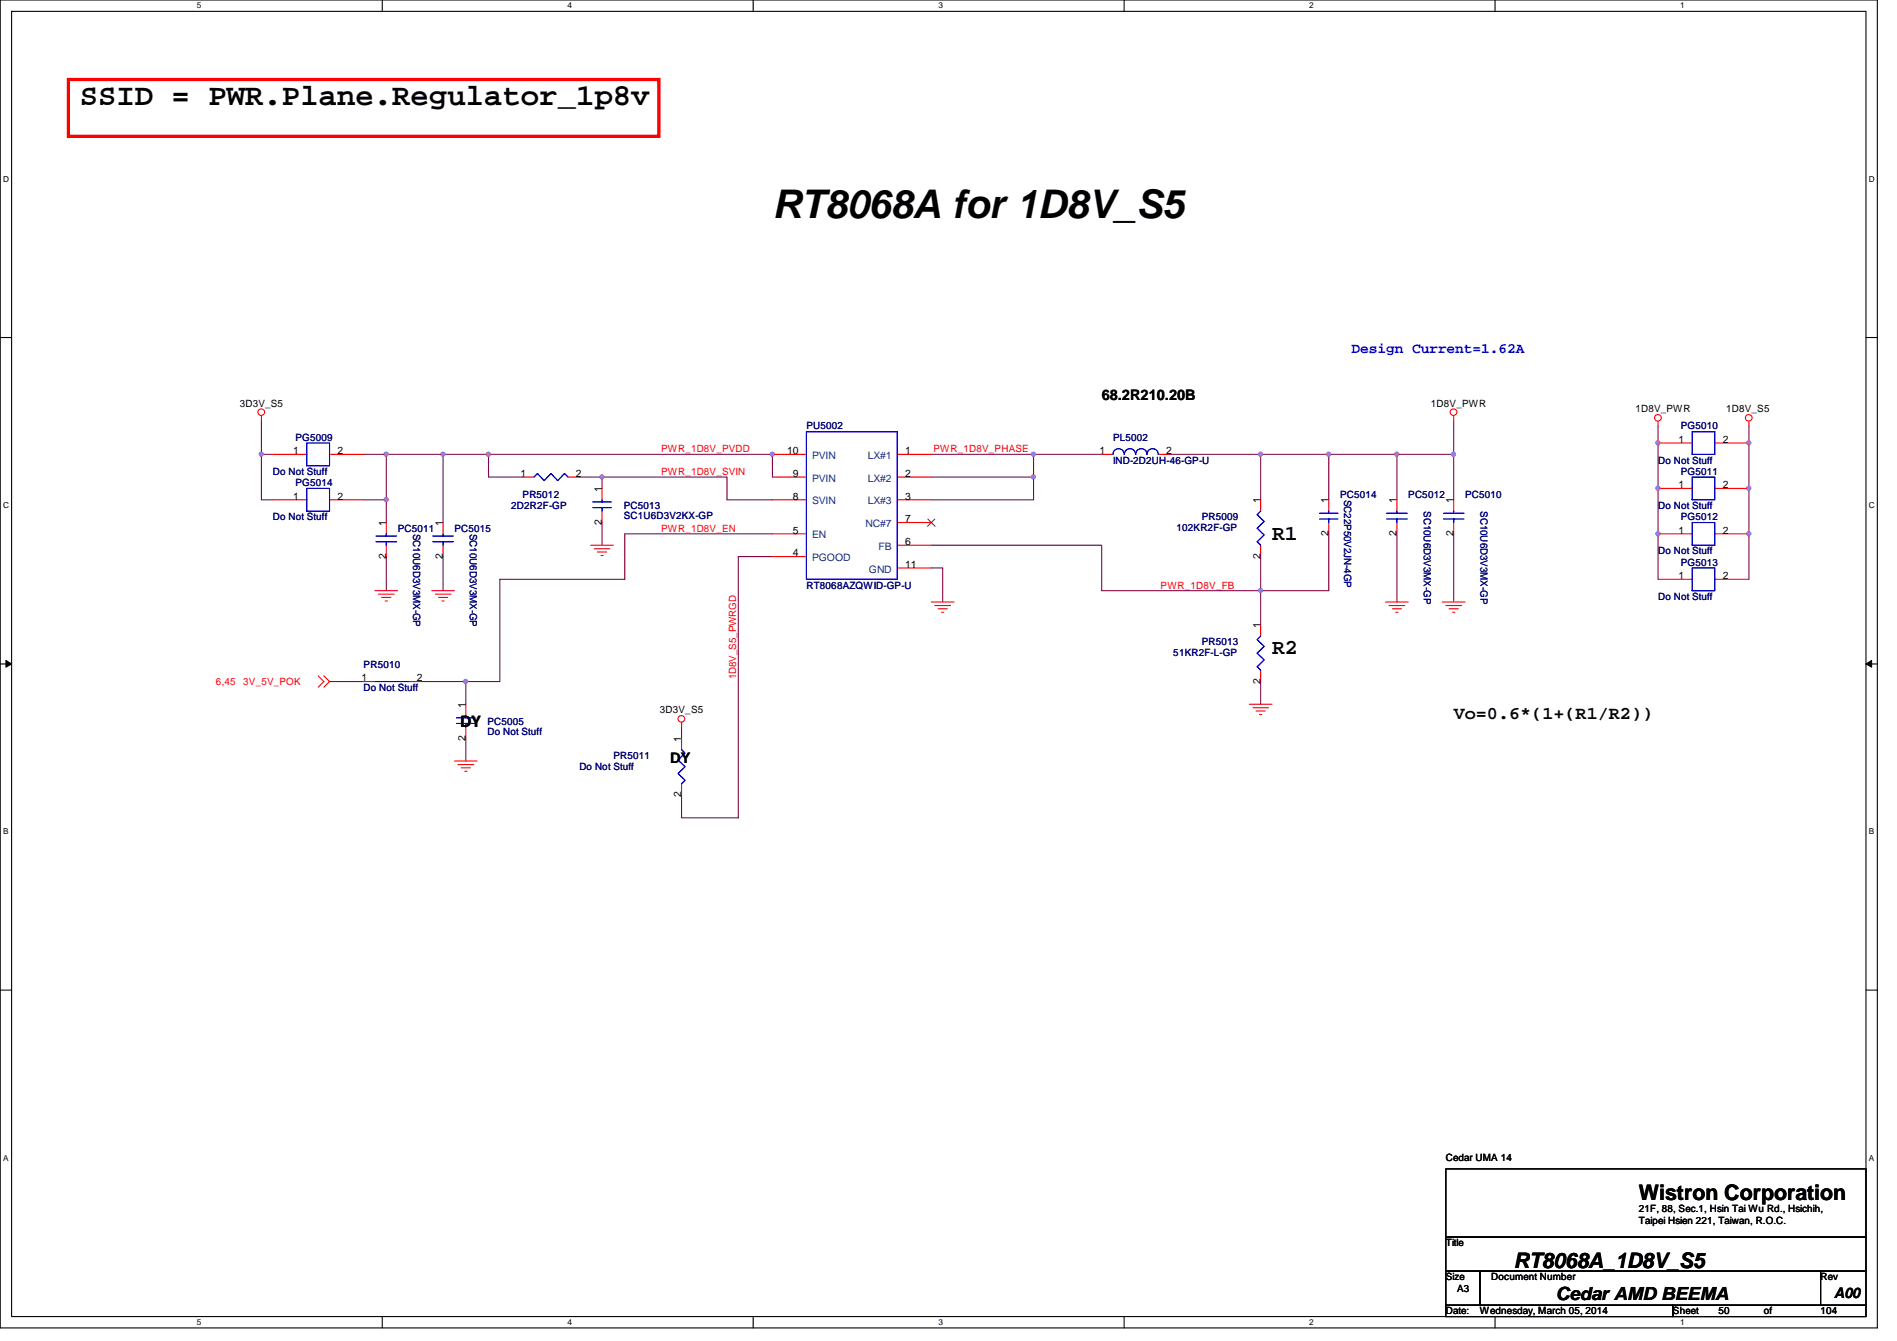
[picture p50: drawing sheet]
<svg xmlns="http://www.w3.org/2000/svg" width="297mm" height="210mm" viewBox="0 0 297 210" stroke-linecap="round" stroke-linejoin="round" font-family="sans-serif">
<defs><g id="words">
<text font-size="6.2" x="120.9" y="34.2">RT8068A for 1D8V_S5</text>
<text font-size="4.8" x="12.5" y="16.5">SSID = PWR.Plane.Regulator_1p8v</text>
<g font-size="3.3">
<text x="199.2" y="84.5">R1</text>
<text x="199.2" y="102.3">R2</text>
<text x="256.6" y="187.9">Wistron Corporation</text>
<text x="237.1" y="198.5">RT8068A_1D8V_S5</text>
</g>
<g font-size="2.8">
<text x="72" y="113.8">DY</text>
<text x="227.6" y="112.6">Vo=0.6*(1+(R1/R2))</text>
<text x="243.6" y="203.5">Cedar AMD BEEMA</text>
</g>
<text font-size="2.3" fill="#00f" x="211.6" y="55.2">Design Current=1.62A</text>
<g font-size="2.3">
<text x="172.5" y="62.6">68.2R210.20B</text>
<text x="104.9" y="119.5">DY</text>
<text x="287.2" y="203.2">A00</text>
</g>
<g font-size="1.6">
<text x="37.5" y="63.7">3D3V_S5</text>
<text x="224.1" y="63.7">1D8V_PWR</text>
<text x="256.1" y="64.6">1D8V_PWR</text>
<text x="270.3" y="64.6">1D8V_S5</text>
<text x="45.9" y="71.1">1</text>
<text x="52.8" y="71.1">2</text>
<text x="123.3" y="71.1">10</text>
<text x="141.7" y="71.1">1</text>
<text x="172.2" y="71.1">1</text>
<text x="182.6" y="71.1">2</text>
<text x="262.8" y="69.3">1</text>
<text x="269.7" y="69.3">2</text>
<text x="81.5" y="74.6">1</text>
<text x="90.2" y="74.6">2</text>
<text x="94.2" y="77" transform="rotate(-90 94.2 77)">1</text>
<text x="124.2" y="74.6">9</text>
<text x="141.7" y="74.6">2</text>
<text x="262.8" y="76.4">1</text>
<text x="269.7" y="76.4">2</text>
<text x="45.9" y="78.2">1</text>
<text x="52.8" y="78.2">2</text>
<text x="60.4" y="82.3" transform="rotate(-90 60.4 82.3)">1</text>
<text x="69.3" y="82.3" transform="rotate(-90 69.3 82.3)">1</text>
<text x="94.2" y="82.1" transform="rotate(-90 94.2 82.1)">2</text>
<text x="124.2" y="78.2">8</text>
<text x="124.2" y="83.5">5</text>
<text x="141.7" y="81.7">7</text>
<text x="141.7" y="78.2">3</text>
<text x="197.4" y="78.8" transform="rotate(-90 197.4 78.8)">1</text>
<text x="208" y="83.9" transform="rotate(-90 208 83.9)">2</text>
<text x="208" y="78.8" transform="rotate(-90 208 78.8)">1</text>
<text x="218.7" y="83.9" transform="rotate(-90 218.7 83.9)">2</text>
<text x="218.7" y="78.8" transform="rotate(-90 218.7 78.8)">1</text>
<text x="227.6" y="83.9" transform="rotate(-90 227.6 83.9)">2</text>
<text x="227.6" y="78.8" transform="rotate(-90 227.6 78.8)">1</text>
<text x="262.8" y="83.5">1</text>
<text x="269.7" y="83.5">2</text>
<text x="60.4" y="87.5" transform="rotate(-90 60.4 87.5)">2</text>
<text x="69.3" y="87.5" transform="rotate(-90 69.3 87.5)">2</text>
<text x="124.2" y="87.1">4</text>
<text x="141.7" y="88.9">11</text>
<text x="141.7" y="85.3">6</text>
<text x="197.4" y="87.5" transform="rotate(-90 197.4 87.5)">2</text>
<text x="262.8" y="90.6">1</text>
<text x="269.7" y="90.6">2</text>
<text x="197.4" y="98.3" transform="rotate(-90 197.4 98.3)">1</text>
<text x="56.6" y="106.6">1</text>
<text x="65.3" y="106.6">2</text>
<text x="197.4" y="107" transform="rotate(-90 197.4 107)">2</text>
<text x="72.9" y="110.8" transform="rotate(-90 72.9 110.8)">1</text>
<text x="103.3" y="111.7">3D3V_S5</text>
<text x="72.9" y="115.9" transform="rotate(-90 72.9 115.9)">2</text>
<text x="106.7" y="116.1" transform="rotate(-90 106.7 116.1)">1</text>
<text x="106.7" y="124.8" transform="rotate(-90 106.7 124.8)">2</text>
<text x="226.4" y="181.7">Cedar UMA 14</text>
<text x="256.6" y="189.7">21F, 88, Sec.1, Hsin Tai Wu Rd., Hsichih,</text>
<text x="256.6" y="191.6">Taipei Hsien 221, Taiwan, R.O.C.</text>
<text x="226.4" y="195.1">Title</text>
<text x="226.4" y="200.4">Size</text>
<text x="228.2" y="202.2">A3</text>
<text x="233.5" y="200.4">Document Number</text>
<text x="285.1" y="200.4">Rev</text>
<text x="226.4" y="205.7">Date:</text>
<text x="231.7" y="205.7">Wednesday, March 05, 2014</text>
<text x="262" y="205.7">Sheet</text>
<text x="269.1" y="205.7">50</text>
<text x="276.2" y="205.7">of</text>
<text x="285.1" y="205.7">104</text>
</g>
<g font-size="1.6" fill="#000080">
<text x="46.3" y="69">PG5009</text>
<text x="126.3" y="67.2">PU5002</text>
<text x="174.3" y="69">PL5002</text>
<text x="263.2" y="67.2">PG5010</text>
<text x="42.7" y="74.3">Do Not Stuff</text>
<text x="46.3" y="76.1">PG5014</text>
<text x="81.8" y="77.9">PR5012</text>
<text x="174.3" y="72.6">IND-2D2UH-46-GP-U</text>
<text x="209.8" y="77.9">PC5014</text>
<text x="220.5" y="77.9">PC5012</text>
<text x="229.4" y="77.9">PC5010</text>
<text x="259.6" y="72.6">Do Not Stuff</text>
<text x="263.2" y="74.3">PG5011</text>
<text x="42.7" y="81.4">Do Not Stuff</text>
<text x="62.3" y="83.2">PC5011</text>
<text x="64.7" y="83.6" transform="rotate(90 64.7 83.6)">SC10U6D3V3MX-GP</text>
<text x="71.2" y="83.2">PC5015</text>
<text x="73.6" y="83.6" transform="rotate(90 73.6 83.6)">SC10U6D3V3MX-GP</text>
<text x="80" y="79.7">2D2R2F-GP</text>
<text x="97.7" y="79.7">PC5013</text>
<text x="97.7" y="81.3">SC1U6D3V2KX-GP</text>
<text x="184.2" y="83.1">102KR2F-GP</text>
<text x="188.2" y="81.4">PR5009</text>
<text x="210.5" y="78.2" transform="rotate(90 210.5 78.2)">SC22P50V2JN-4GP</text>
<text x="222.9" y="80" transform="rotate(90 222.9 80)">SC10U6D3V3MX-GP</text>
<text x="231.8" y="80" transform="rotate(90 231.8 80)">SC10U6D3V3MX-GP</text>
<text x="259.6" y="79.7">Do Not Stuff</text>
<text x="263.2" y="81.4">PG5012</text>
<text x="259.6" y="86.8">Do Not Stuff</text>
<text x="263.2" y="88.6">PG5013</text>
<text x="126.3" y="92.1">RT8068AZQWID-GP-U</text>
<text x="259.6" y="93.9">Do Not Stuff</text>
<text x="188.2" y="101">PR5013</text>
<text x="56.9" y="104.6">PR5010</text>
<text x="183.7" y="102.6">51KR2F-L-GP</text>
<text x="56.9" y="108.1">Do Not Stuff</text>
<text x="76.3" y="113.5">PC5005</text>
<text x="76.3" y="115.1">Do Not Stuff</text>
<text x="96.1" y="118.8">PR5011</text>
<text x="90.7" y="120.6">Do Not Stuff</text>
</g>
<g font-size="1.6" fill="#f00">
<text x="103.5" y="70.8">PWR_1D8V_PVDD</text>
<text x="146.2" y="70.8">PWR_1D8V_PHASE</text>
<text x="103.5" y="74.3">PWR_1D8V_SVIN</text>
<text x="103.5" y="83.2">PWR_1D8V_EN</text>
<text x="181.7" y="92.1">PWR_1D8V_FB</text>
<text x="33.8" y="107.2">6,45</text>
<text x="38.1" y="107.2">3V_5V_POK</text>
<text x="115.3" y="106.3" transform="rotate(-90 115.3 106.3)">1D8V_S5_PWRGD</text>
</g>
<g font-size="1.6" fill="#004080">
<text x="127.2" y="71.8">PVIN</text>
<text x="135.9" y="71.8">LX#1</text>
<text x="127.2" y="75.4">PVIN</text>
<text x="135.9" y="75.4">LX#2</text>
<text x="127.2" y="79">SVIN</text>
<text x="135.5" y="82.5">NC#7</text>
<text x="135.9" y="79">LX#3</text>
<text x="127.2" y="87.8">PGOOD</text>
<text x="127.2" y="84.3">EN</text>
<text x="136.1" y="89.6">GND</text>
<text x="137.6" y="86.1">FB</text>
</g>
<g font-size="1.3">
<text x="30.8" y="1.3">5</text>
<text x="88.9" y="1.3">4</text>
<text x="146.9" y="1.3">3</text>
<text x="205" y="1.3">2</text>
<text x="263.1" y="1.3">1</text>
<text x=".5" y="28.4">D</text>
<text x="292.6" y="28.4">D</text>
<text x=".5" y="79.5">C</text>
<text x="292.6" y="79.5">C</text>
<text x=".5" y="130.6">B</text>
<text x="292.6" y="130.6">B</text>
<text x=".5" y="181.7">A</text>
<text x="292.6" y="181.7">A</text>
<text x="30.8" y="207.4">5</text>
<text x="88.9" y="207.4">4</text>
<text x="146.9" y="207.4">3</text>
<text x="205" y="207.4">2</text>
<text x="263.1" y="207.4">1</text>
</g>
</g></defs>
<path d="M0 0h294v207.9h-294zM1.8 1.8h290.4v204.3h-290.4z" fill="none" stroke="#000" stroke-width=".17"/>
<g fill="#fff">
<path d="M30.8 .2h.7v1.4h-.7z"/>
<path d="M30.8 206.2h.7v1.4h-.7z"/>
</g>
<path d="M59.9 0v1.8M59.9 206.1v1.8" fill="none" stroke="#000" stroke-width=".17"/>
<g fill="#fff">
<path d="M88.9 .2h.6v1.4h-.6z"/>
<path d="M88.9 206.2h.6v1.4h-.6z"/>
</g>
<path d="M117.9 0v1.8M117.9 206.1v1.8" fill="none" stroke="#000" stroke-width=".17"/>
<g fill="#fff">
<path d="M146.9 .2h.7v1.4h-.7z"/>
<path d="M146.9 206.2h.7v1.4h-.7z"/>
</g>
<path d="M176 0v1.8M176 206.1v1.8" fill="none" stroke="#000" stroke-width=".17"/>
<g fill="#fff">
<path d="M205 .2h.7v1.4h-.7z"/>
<path d="M205 206.2h.7v1.4h-.7z"/>
</g>
<path d="M234.1 0v1.8M234.1 206.1v1.8" fill="none" stroke="#000" stroke-width=".17"/>
<g fill="#fff">
<path d="M263.1 .2h.7v1.4h-.7z"/>
<path d="M263.1 206.2h.7v1.4h-.7z"/>
<path d="M.5 27.3h.9v1.4h-.9z"/>
<path d="M292.6 27.3h.9v1.4h-.9z"/>
<path d="M.5 78.4h.9v1.4h-.9z"/>
<path d="M292.6 78.4h.9v1.4h-.9z"/>
</g>
<path d="M0 52.8h1.8M292.2 52.8h1.8" fill="none" stroke="#000" stroke-width=".17"/>
<g fill="#fff">
<path d="M.5 129.5h.8v1.4h-.8z"/>
<path d="M292.6 129.5h.9v1.4h-.9z"/>
</g>
<path d="M0 103.9h1.8M292.2 103.9h1.8" fill="none" stroke="#000" stroke-width=".17"/>
<path d="M.9 103.4l.9 .5-.9 .5zM292.2 103.9l.9-.5v1z" fill="#000"/>
<path d="M.9 103.4l.9 .5-.9 .5zM292.2 103.9l.9-.5v1z" fill="none" stroke="#000" stroke-width=".16"/>
<g fill="#fff">
<path d="M.5 180.5h.8v1.4h-.8z"/>
<path d="M292.6 180.5h.9v1.4h-.9z"/>
</g>
<path d="M0 155h1.8M292.2 155h1.8" fill="none" stroke="#000" stroke-width=".17"/>
<path d="M94.3 74.7h19.5M227.6 65.8v5.3M120.9 87.1h-5.3v40.9h-8.9v-3.5M106.7 113.8v1.8" fill="none" stroke="#800040" stroke-width=".17"/>
<circle cx="94.2" cy="74.6" r=".32" fill="#f0f"/>
<circle cx="94.2" cy="74.6" r=".32" fill="none" stroke="#f0f" stroke-width=".17"/>
<path d="M76.5 71.1v3.6h5.3M94.3 74.7v1.8M113.8 74.7v3.5h7.1" fill="none" stroke="#800040" stroke-width=".17"/>
<circle cx="76.5" cy="71.1" r=".32" fill="#f0f"/>
<circle cx="76.5" cy="71.1" r=".32" fill="none" stroke="#f0f" stroke-width=".17"/>
<path d="M69.4 71.1h7.1" fill="none" stroke="#800040" stroke-width=".17"/>
<circle cx="69.4" cy="71.1" r=".32" fill="#f0f"/>
<circle cx="69.4" cy="71.1" r=".32" fill="none" stroke="#f0f" stroke-width=".17"/>
<path d="M145.8 71.1h16M259.6 66.7v2.6M145.8 85.3h26.7v7.2" fill="none" stroke="#800040" stroke-width=".17"/>
<circle cx="259.6" cy="69.3" r=".32" fill="#f0f"/>
<circle cx="259.6" cy="69.3" r=".32" fill="none" stroke="#f0f" stroke-width=".17"/>
<path d="M273.9 66.7v2.6" fill="none" stroke="#800040" stroke-width=".17"/>
<circle cx="273.8" cy="69.3" r=".32" fill="#f0f"/>
<circle cx="273.8" cy="69.3" r=".32" fill="none" stroke="#f0f" stroke-width=".17"/>
<path d="M259.6 69.3v7.2M273.9 69.3v7.2M72.9 106.7h5.4" fill="none" stroke="#800040" stroke-width=".17"/>
<circle cx="72.9" cy="106.7" r=".32" fill="#f0f"/>
<circle cx="72.9" cy="106.7" r=".32" fill="none" stroke="#f0f" stroke-width=".17"/>
<path d="M273.9 76.5v7.1M120.9 83.6h-23.1v7.1h-19.5v16M72.9 106.7v3.5" fill="none" stroke="#800040" stroke-width=".17"/>
<circle cx="273.8" cy="83.5" r=".32" fill="#f0f"/>
<circle cx="273.8" cy="83.5" r=".32" fill="none" stroke="#f0f" stroke-width=".17"/>
<circle cx="273.8" cy="76.4" r=".32" fill="#f0f"/>
<circle cx="273.8" cy="76.4" r=".32" fill="none" stroke="#f0f" stroke-width=".17"/>
<path d="M259.6 76.5v7.1" fill="none" stroke="#800040" stroke-width=".17"/>
<circle cx="259.6" cy="83.5" r=".32" fill="#f0f"/>
<circle cx="259.6" cy="83.5" r=".32" fill="none" stroke="#f0f" stroke-width=".17"/>
<circle cx="259.6" cy="76.4" r=".32" fill="#f0f"/>
<circle cx="259.6" cy="76.4" r=".32" fill="none" stroke="#f0f" stroke-width=".17"/>
<path d="M60.5 78.2v3.6M259.6 83.6v7.1M273.9 83.6v7.1" fill="none" stroke="#800040" stroke-width=".17"/>
<circle cx="60.5" cy="78.2" r=".32" fill="#f0f"/>
<circle cx="60.5" cy="78.2" r=".32" fill="none" stroke="#f0f" stroke-width=".17"/>
<path d="M60.5 71.1h8.9" fill="none" stroke="#800040" stroke-width=".17"/>
<circle cx="60.5" cy="71.1" r=".32" fill="#f0f"/>
<circle cx="60.5" cy="71.1" r=".32" fill="none" stroke="#f0f" stroke-width=".17"/>
<path d="M40.9 71.1h1.8M56.9 71.1h3.6v7.1h-3.6" fill="none" stroke="#800040" stroke-width=".17"/>
<circle cx="40.9" cy="71.1" r=".32" fill="#f0f"/>
<circle cx="40.9" cy="71.1" r=".32" fill="none" stroke="#f0f" stroke-width=".17"/>
<path d="M183.2 71.1h14.2M60.5 87.1v5.4M69.4 87.1v5.4M172.5 92.5h24.9v5.3M51.6 106.7h5.3M72.9 115.6v3.5" fill="none" stroke="#800040" stroke-width=".17"/>
<circle cx="197.4" cy="92.4" r=".32" fill="#f0f"/>
<circle cx="197.4" cy="92.4" r=".32" fill="none" stroke="#f0f" stroke-width=".17"/>
<path d="M69.4 71.1v10.7M145.8 74.7h16M197.4 71.1v7.1" fill="none" stroke="#800040" stroke-width=".17"/>
<circle cx="161.8" cy="74.6" r=".32" fill="#f0f"/>
<circle cx="161.8" cy="74.6" r=".32" fill="none" stroke="#f0f" stroke-width=".17"/>
<path d="M76.5 71.1h44.4M197.4 87.1v5.4" fill="none" stroke="#800040" stroke-width=".17"/>
<circle cx="120.9" cy="71.1" r=".32" fill="#f0f"/>
<circle cx="120.9" cy="71.1" r=".32" fill="none" stroke="#f0f" stroke-width=".17"/>
<path d="M120.9 71.1v3.6M161.8 74.7v3.5h-16M161.8 71.1h10.7M218.7 71.1v7.1M94.3 81.8v3.5M197.4 92.5h10.7M197.4 106.7v3.5" fill="none" stroke="#800040" stroke-width=".17"/>
<circle cx="218.7" cy="71.1" r=".32" fill="#f0f"/>
<circle cx="218.7" cy="71.1" r=".32" fill="none" stroke="#f0f" stroke-width=".17"/>
<path d="M197.4 71.1h10.7" fill="none" stroke="#800040" stroke-width=".17"/>
<circle cx="197.4" cy="71.1" r=".32" fill="#f0f"/>
<circle cx="197.4" cy="71.1" r=".32" fill="none" stroke="#f0f" stroke-width=".17"/>
<path d="M40.9 65.8v12.4h1.8M208.1 71.1v7.1M218.7 71.1h8.9v7.1M208.1 83.6v8.9M218.7 83.6v10.6M227.6 83.6v10.6" fill="none" stroke="#800040" stroke-width=".17"/>
<circle cx="227.6" cy="71.1" r=".32" fill="#f0f"/>
<circle cx="227.6" cy="71.1" r=".32" fill="none" stroke="#f0f" stroke-width=".17"/>
<path d="M208.1 71.1h10.6M145.8 88.9h1.8M65.8 106.7h7.1" fill="none" stroke="#800040" stroke-width=".17"/>
<circle cx="208" cy="71.1" r=".32" fill="#f0f"/>
<circle cx="208" cy="71.1" r=".32" fill="none" stroke="#f0f" stroke-width=".17"/>
<path d="M161.8 71.1v3.6" fill="none" stroke="#800040" stroke-width=".17"/>
<circle cx="161.8" cy="71.1" r=".32" fill="#f0f"/>
<circle cx="161.8" cy="71.1" r=".32" fill="none" stroke="#f0f" stroke-width=".17"/>
<path d="M90.7 74.7h3.6M147.6 88.9v5.3" fill="none" stroke="#800040" stroke-width=".17"/>
<g fill="none" stroke="#f00" stroke-width=".17">
<path d="M40.9 65.1v.7M42.7 71.1h5.3M42.7 78.2h5.3M51.6 71.1h5.3M51.6 78.2h5.3M81.8 74.7h1.8M88.9 74.7h1.8M94.3 76.5v1.7M120.9 71.1h5.4M120.9 78.2h5.4M120.9 74.7h5.4M140.5 71.1h5.3"/>
<path d="M140.5 78.2h5.3M140.5 74.7h5.3M172.5 71.1h1.8M181.4 71.1h1.8M197.4 78.2v1.8M208.1 78.2v1.8M218.7 78.2v1.8M227.6 65.1v.7M227.6 78.2v1.8M259.6 69.3h5.4M259.6 76.5h5.4M259.6 66v.7"/>
<path d="M268.5 69.3h5.4M268.5 76.5h5.4M273.9 66v.7M58.7 92.5h3.6M59.3 93h2.4M59.8 93.5h1.4M60.3 94.1h.4M60.5 81.8v1.8M60.5 85.3v1.8M67.6 92.5h3.6M68.2 93h2.4M68.7 93.5h1.4"/>
<path d="M69.2 94.1h.4M69.4 81.8v1.8M69.4 85.3v1.8M92.5 85.3h3.6M93 85.9h2.5M93.6 86.4h1.4M94.1 87h.3M94.3 80v1.8M120.9 83.6h5.4M120.9 87.1h5.4M140.5 85.3h5.3M140.5 81.8h5.3"/>
<path d="M140.5 88.9h5.3M145.8 94.2h3.6M146.4 94.8h2.4M146.9 95.3h1.4M147.4 95.8h.4M197.4 85.3v1.8M197.4 97.8v1.8M208.1 81.8v1.8M217 94.2h3.5M217.5 94.8h2.5M218 95.3h1.5M218.6 95.8h.3"/>
<path d="M218.7 81.8v1.8M225.8 94.2h3.6M226.4 94.8h2.5M226.9 95.3h1.4M227.5 95.8h.3M227.6 81.8v1.8M259.6 83.6h5.4M259.6 90.7h5.4M268.5 83.6h5.4M268.5 90.7h5.4M49.8 105.8l.9 .9-.9 .9M50.7 105.8l.9 .9-.9 .9"/>
<path d="M56.9 106.7h1.8M64 106.7h1.8M71.2 119.1h3.5M71.7 119.7h2.5M72.9 110.2v1.8M72.9 113.8v1.8M106.7 113.1v.7M106.7 115.6v1.7M195.6 110.2h3.6M196.2 110.8h2.4M196.7 111.3h1.4M197.2 111.8h.4"/>
<path d="M197.4 104.9v1.8M72.2 120.2h1.5M72.8 120.7h.3M106.7 122.7v1.8"/>
<circle cx="40.9" cy="64.5" r=".52"/>
<circle cx="227.6" cy="64.5" r=".52"/>
<circle cx="259.6" cy="65.4" r=".52"/>
<circle cx="273.8" cy="65.4" r=".52"/>
<circle cx="106.7" cy="112.5" r=".52"/>
</g>
<path d="M226.4 183h65.8v10.6h-65.8zM226.4 193.6h65.8v5.4h-65.8zM226.4 199h5.3v5.3h-5.3zM231.7 199h53.4v5.3h-53.4zM285.1 199h7.1v5.3h-7.1zM226.4 204.3h35.6v1.8h-35.6zM262 204.3h30.2v1.8h-30.2z" fill="none" stroke="#000" stroke-width=".17"/>
<path d="M10.7 12.4h92.5v8.9h-92.5z" fill="none" stroke="#f00" stroke-width=".51"/>
<g fill="none" stroke="#00f" stroke-width=".17">
<path d="M48 69.3h3.6v3.6h-3.6zM48 76.5h3.6v3.5h-3.6zM83.6 74.7l.6-.6 1 1.1 1.1-1.1 1 1.1 1.1-1.1 .5 .6M92.8 78.6h2.9M92.8 79.5h2.9M94.3 78.2v.4M94.3 79.5v.5M126.3 67.6h14.2v23.1h-14.2zM176 71.1a.87 .87 0 0 0-.8-.9 .87 .87 0 0 0-.9 .9M177.8 71.1a.87 .87 0 0 0-.9-.9 .87 .87 0 0 0-.8 .9M179.6 71.1a.87 .87 0 0 0-.9-.9 .87 .87 0 0 0-.9 .9M181.4 71.1a.87 .87 0 0 0-.9-.9 .87 .87 0 0 0-.9 .9"/>
<path d="M265 67.6h3.5v3.5h-3.5zM265 74.7h3.5v3.5h-3.5zM58.9 84.8h3.2M58.9 83.9h3.2M60.5 83.6v.3M60.5 84.8v.5M67.8 84.8h3.2M67.8 83.9h3.2M69.4 83.6v.3M69.4 84.8v.5M197.4 80l-.6 .6 1.1 1-1.1 1.1 1.1 1-1.1 1.1 .6 .5M197.4 99.6l-.6 .5 1.1 1.1-1.1 1 1.1 1.1-1.1 1.1 .6 .5"/>
<path d="M206.6 80.3h2.9M206.6 81.2h2.9M208.1 80v.3M208.1 81.2v.6M217.1 81.2h3.2M217.1 80.3h3.2M218.7 80v.3M218.7 81.2v.6M226 81.2h3.2M226 80.3h3.2M227.6 80v.3M227.6 81.2v.6"/>
<path d="M265 81.8h3.5v3.5h-3.5zM265 88.9h3.5v3.6h-3.5zM58.7 106.7h5.3M71.5 112.4h2.9M71.5 113.2h2.9M72.9 112v.4M72.9 113.2v.6M106.7 117.3l.6 .6-1.1 1.1 1.1 1-1.1 1.1 1.1 1-.6 .6"/>
</g>
<path d="M145.3 81.2l1.1 1.2M146.4 81.2l-1.2 1.2" fill="none" stroke="#804000" stroke-width=".16"/>
<circle cx="94.2" cy="74.6" r=".32" fill="#f0f"/>
<circle cx="94.2" cy="74.6" r=".32" fill="none" stroke="#f0f" stroke-width=".17"/>
<circle cx="76.5" cy="71.1" r=".32" fill="#f0f"/>
<circle cx="76.5" cy="71.1" r=".32" fill="none" stroke="#f0f" stroke-width=".17"/>
<circle cx="69.4" cy="71.1" r=".32" fill="#f0f"/>
<circle cx="69.4" cy="71.1" r=".32" fill="none" stroke="#f0f" stroke-width=".17"/>
<circle cx="259.6" cy="69.3" r=".32" fill="#f0f"/>
<circle cx="259.6" cy="69.3" r=".32" fill="none" stroke="#f0f" stroke-width=".17"/>
<circle cx="273.8" cy="69.3" r=".32" fill="#f0f"/>
<circle cx="273.8" cy="69.3" r=".32" fill="none" stroke="#f0f" stroke-width=".17"/>
<circle cx="72.9" cy="106.7" r=".32" fill="#f0f"/>
<circle cx="72.9" cy="106.7" r=".32" fill="none" stroke="#f0f" stroke-width=".17"/>
<circle cx="273.8" cy="83.5" r=".32" fill="#f0f"/>
<circle cx="273.8" cy="83.5" r=".32" fill="none" stroke="#f0f" stroke-width=".17"/>
<circle cx="273.8" cy="76.4" r=".32" fill="#f0f"/>
<circle cx="273.8" cy="76.4" r=".32" fill="none" stroke="#f0f" stroke-width=".17"/>
<circle cx="259.6" cy="83.5" r=".32" fill="#f0f"/>
<circle cx="259.6" cy="83.5" r=".32" fill="none" stroke="#f0f" stroke-width=".17"/>
<circle cx="259.6" cy="76.4" r=".32" fill="#f0f"/>
<circle cx="259.6" cy="76.4" r=".32" fill="none" stroke="#f0f" stroke-width=".17"/>
<circle cx="60.5" cy="78.2" r=".32" fill="#f0f"/>
<circle cx="60.5" cy="78.2" r=".32" fill="none" stroke="#f0f" stroke-width=".17"/>
<circle cx="60.5" cy="71.1" r=".32" fill="#f0f"/>
<circle cx="60.5" cy="71.1" r=".32" fill="none" stroke="#f0f" stroke-width=".17"/>
<circle cx="40.9" cy="71.1" r=".32" fill="#f0f"/>
<circle cx="40.9" cy="71.1" r=".32" fill="none" stroke="#f0f" stroke-width=".17"/>
<circle cx="197.4" cy="92.4" r=".32" fill="#f0f"/>
<circle cx="197.4" cy="92.4" r=".32" fill="none" stroke="#f0f" stroke-width=".17"/>
<circle cx="161.8" cy="74.6" r=".32" fill="#f0f"/>
<circle cx="161.8" cy="74.6" r=".32" fill="none" stroke="#f0f" stroke-width=".17"/>
<circle cx="120.9" cy="71.1" r=".32" fill="#f0f"/>
<circle cx="120.9" cy="71.1" r=".32" fill="none" stroke="#f0f" stroke-width=".17"/>
<circle cx="218.7" cy="71.1" r=".32" fill="#f0f"/>
<circle cx="218.7" cy="71.1" r=".32" fill="none" stroke="#f0f" stroke-width=".17"/>
<circle cx="197.4" cy="71.1" r=".32" fill="#f0f"/>
<circle cx="197.4" cy="71.1" r=".32" fill="none" stroke="#f0f" stroke-width=".17"/>
<circle cx="227.6" cy="71.1" r=".32" fill="#f0f"/>
<circle cx="227.6" cy="71.1" r=".32" fill="none" stroke="#f0f" stroke-width=".17"/>
<circle cx="208" cy="71.1" r=".32" fill="#f0f"/>
<circle cx="208" cy="71.1" r=".32" fill="none" stroke="#f0f" stroke-width=".17"/>
<circle cx="161.8" cy="71.1" r=".32" fill="#f0f"/>
<circle cx="161.8" cy="71.1" r=".32" fill="none" stroke="#f0f" stroke-width=".17"/>
<use href="#words"/>
</svg>
